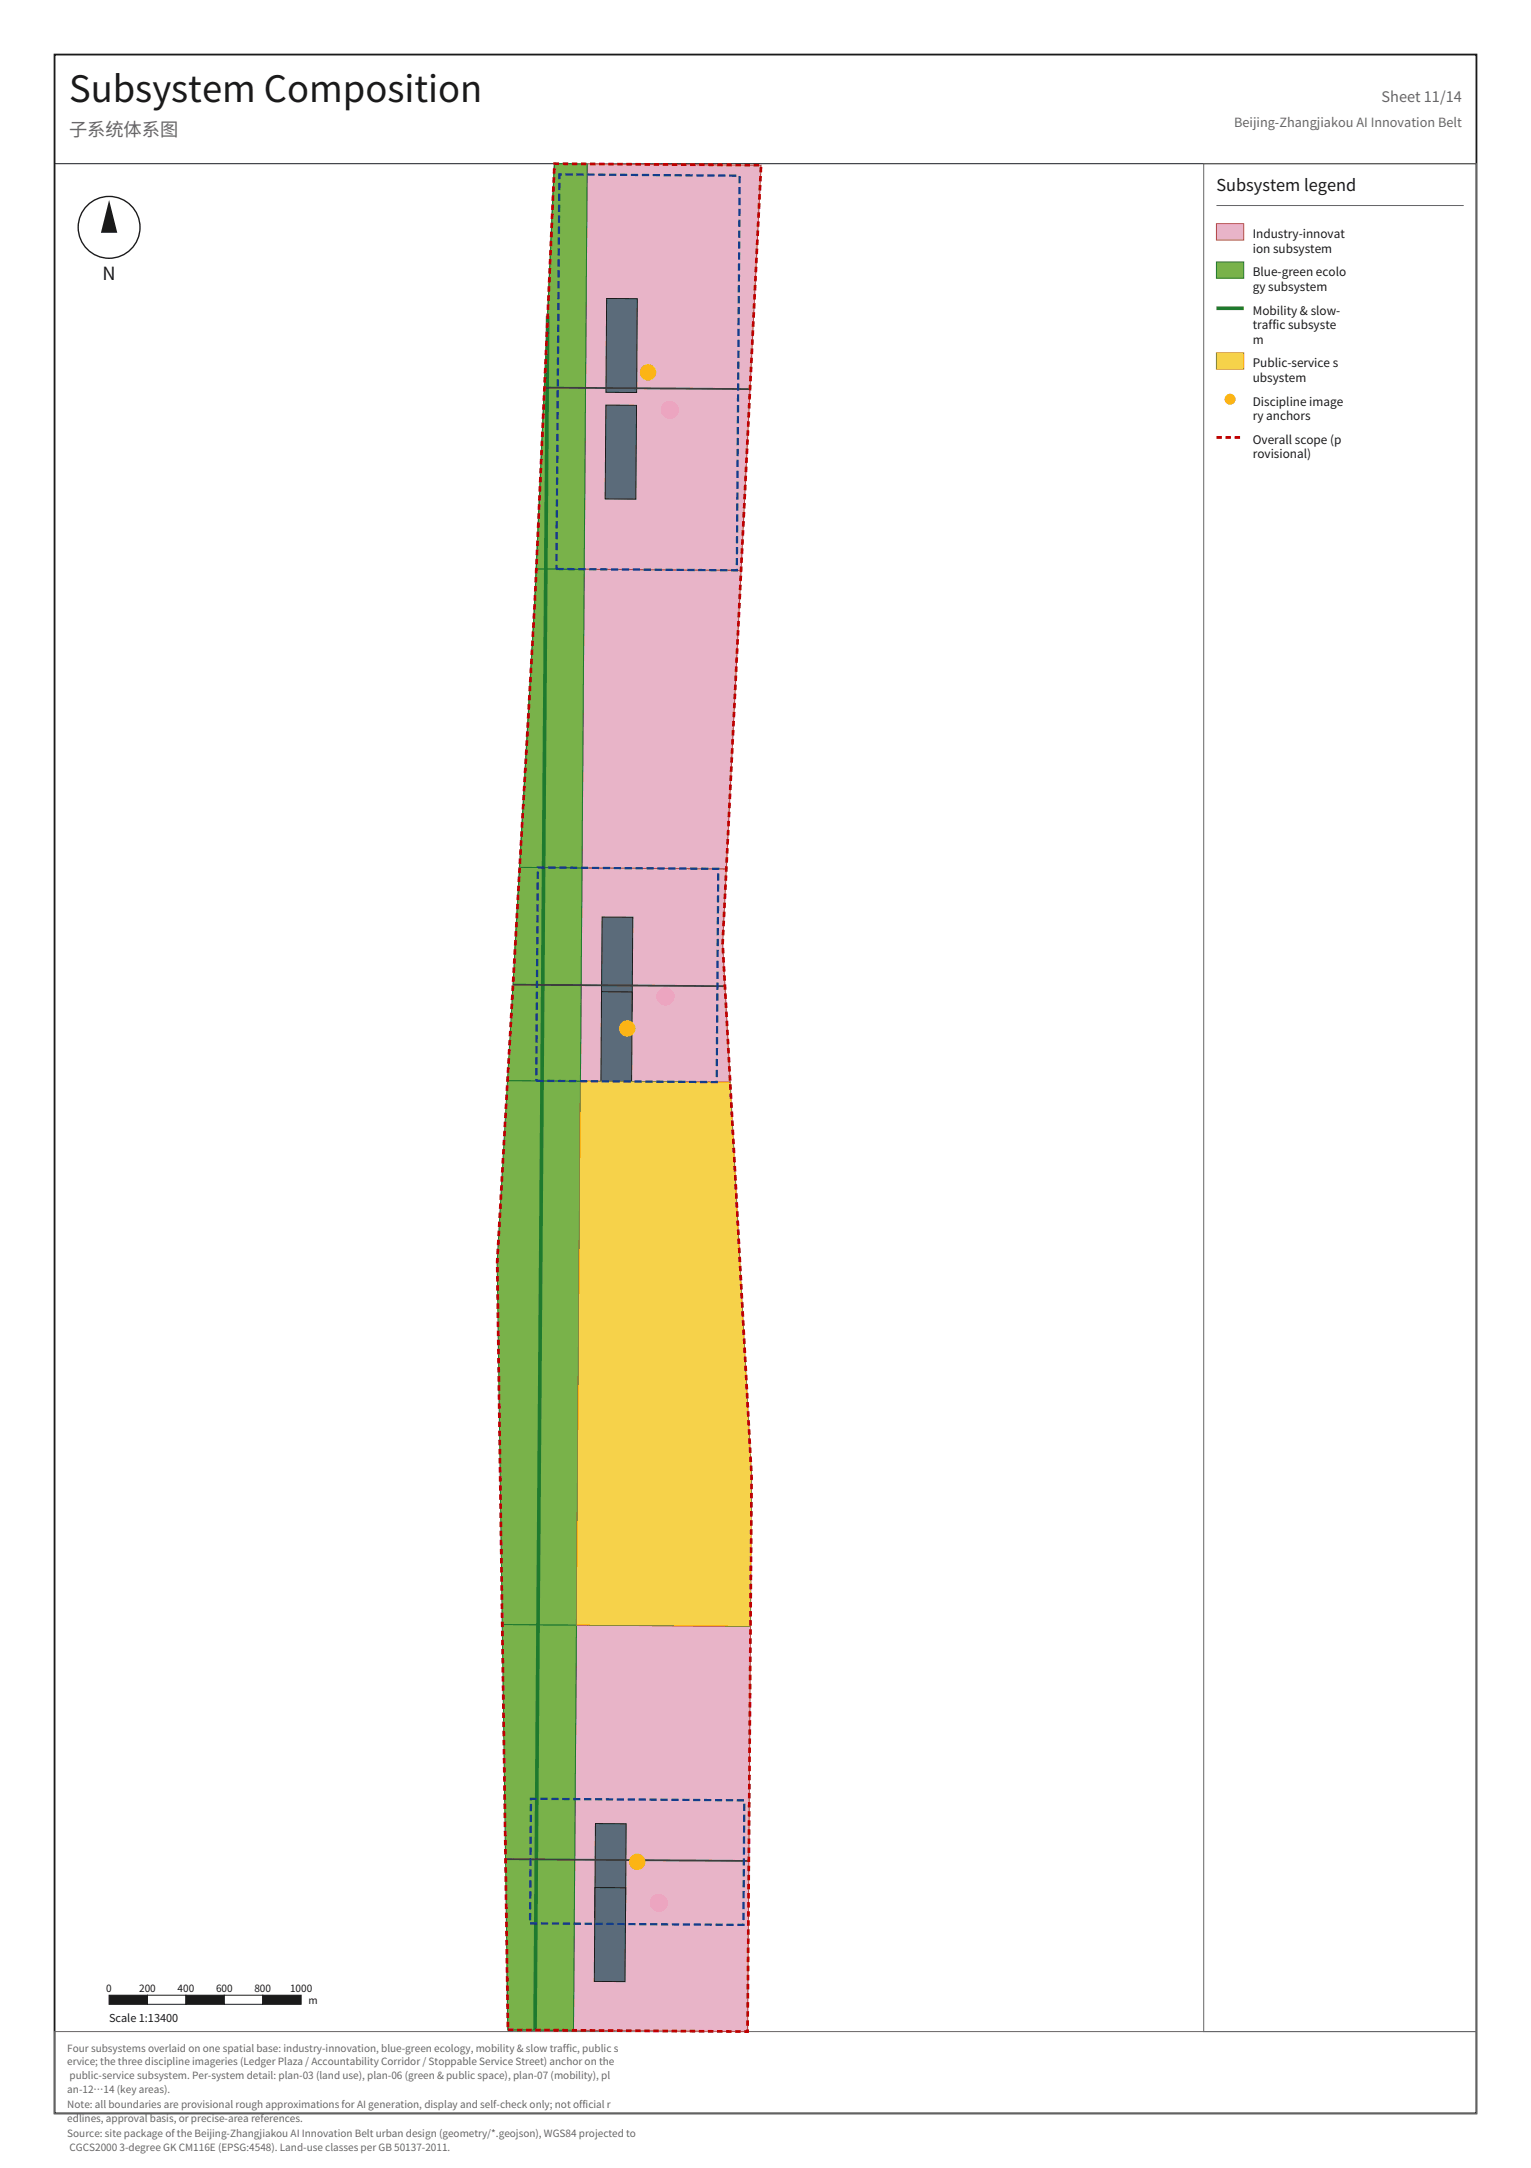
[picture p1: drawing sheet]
<svg xmlns="http://www.w3.org/2000/svg" width="594mm" height="841mm" viewBox="0 0 594 841" stroke-linecap="round" stroke-linejoin="round" font-family="sans-serif">
<defs><g id="words">
<text font-size="14.1" fill="#1a1a1a" x="26.8" y="39.5">Subsystem Composition</text>
<text font-size="7.1" fill="#666" x="26.8" y="52.9">子系统体系图</text>
<text font-size="7.1" fill="#1a1a1a" x="39.8" y="108.7">N</text>
<text font-size="6.3" fill="#1a1a1a" x="472" y="74.1">Subsystem legend</text>
<text font-size="5.6" fill="#666" x="536.1" y="39.5">Sheet 11/14</text>
<text font-size="4.9" fill="#666" x="478.9" y="49.4">Beijing-Zhangjiakou AI Innovation Belt</text>
<g font-size="4.6" fill="#1a1a1a">
<text x="486.1" y="92.4">Industry-innovat</text>
<text x="486.1" y="98.1">ion subsystem</text>
<text x="486.1" y="107.2">Blue-green ecolo</text>
<text x="486.1" y="112.9">gy subsystem</text>
<text x="486.1" y="122.1">Mobility &amp; slow-</text>
<text x="486.1" y="127.7">traffic subsyste</text>
<text x="486.1" y="133.4">m</text>
<text x="486.1" y="142.5">Public-service s</text>
<text x="486.1" y="148.2">ubsystem</text>
<text x="486.1" y="157.3">Discipline image</text>
<text x="486.1" y="163">ry anchors</text>
<text x="486.1" y="172.2">Overall scope (p</text>
<text x="486.1" y="177.8">rovisional)</text>
</g>
<text font-size="4.2" fill="#1a1a1a" x="42.3" y="784.6">Scale 1:13400</text>
<g font-size="3.9" fill="#1a1a1a">
<text x="41.3" y="772.6">0</text>
<text x="54" y="772.6">200</text>
<text x="68.9" y="772.6">400</text>
<text x="83.8" y="772.6">600</text>
<text x="98.7" y="772.6">800</text>
<text x="112.5" y="772.6">1000</text>
<text x="119.7" y="777.5">m</text>
</g>
<g font-size="3.9" fill="#666">
<text x="26.1" y="795.9">Four subsystems overlaid on one spatial base: industry-innovation, blue-green ecology, mobility &amp; slow traffic, public s</text>
<text x="26.1" y="801.2">ervice; the three discipline imageries (Ledger Plaza / Accountability Corridor / Stoppable Service Street) anchor on the</text>
<text x="27" y="806.4">public-service subsystem. Per-system detail: plan-03 (land use), plan-06 (green &amp; public space), plan-07 (mobility), pl</text>
<text x="26.1" y="811.7">an-12…14 (key areas).</text>
<text x="26.1" y="817.7">Note: all boundaries are provisional rough approximations for AI generation, display and self-check only; not official r</text>
<text x="26.1" y="823">edlines, approval basis, or precise-area references.</text>
<text x="26.1" y="829">Source: site package of the Beijing-Zhangjiakou AI Innovation Belt urban design (geometry/*.geojson), WGS84 projected to</text>
<text x="27" y="834.3">CGCS2000 3-degree GK CM116E (EPSG:4548). Land-use classes per GB 50137-2011.</text>
</g>
</g></defs>
<path d="M21.2 21.2h551.7v798.7h-551.7z" fill="none" stroke="#1a1a1a" stroke-width=".71" stroke-linecap="butt"/>
<path d="M21.2 63.5h551.7" fill="none" stroke="#1a1a1a" stroke-width=".39"/>
<path d="M467.1 63.5h105.8v724.6h-105.8zM21.2 788.1h551.7v31.8h-551.7z" fill="none" stroke="#666" stroke-width=".39"/>
<g fill="#eee" stroke="#ddd" stroke-width=".39">
<path d="M194.9 630.2l28.8 .2-1.2 157.2-25.4-.2z" fill-rule="evenodd"/>
<path d="M223.7 630.4l67.5 .5-1.1 157.2-67.6-.5z" fill-rule="evenodd"/>
<path d="M196.9 419.2l28.3 .2-1.5 211-28.8-.2-2-140.7z" fill-rule="evenodd"/>
<path d="M225.2 419.4l58.1 .4 8.3 153.2-.4 57.9-67.5-.5z" fill-rule="evenodd"/>
<path d="M201.7 336.5l24.1 .2-.6 82.7-28.3-.2z" fill-rule="evenodd"/>
<path d="M225.8 336.7l56 .4-1.4 28.9 2.9 53.8-58.1-.4z" fill-rule="evenodd"/>
<path d="M208.1 220.7l18.6 .1-.9 115.9-24.1-.2z" fill-rule="evenodd"/>
<path d="M226.7 220.8l60.9 .5-5.8 115.8-56-.4z" fill-rule="evenodd"/>
<path d="M215.2 63.5l12.6 .1-1.1 157.2-18.6-.1z" fill-rule="evenodd"/>
<path d="M227.8 63.6l67.5 .5-7.7 157.2-60.9-.5z" fill-rule="evenodd"/>
</g>
<g fill="#e8b4c8" stroke="#b23a6b" stroke-width=".42">
<path d="M223.7 630.4l67.5 .5-1.1 157.2-67.6-.5z" fill-rule="evenodd"/>
<path d="M225.8 336.7l56 .4-1.4 28.9 2.9 53.8-58.1-.4z" fill-rule="evenodd"/>
<path d="M226.7 220.8l60.9 .5-5.8 115.8-56-.4z" fill-rule="evenodd"/>
<path d="M227.8 63.6l67.5 .5-7.7 157.2-60.9-.5z" fill-rule="evenodd"/>
</g>
<g fill="#5b6b7a" stroke="#1a1a1a" stroke-width=".39">
<path d="M235.4 115.8l11.9 .1-.3 36.4-11.9-.1z" fill-rule="evenodd"/>
<path d="M235.1 157.2h11.9l-.3 36.4h-11.9z" fill-rule="evenodd"/>
<path d="M233.6 355.7l11.9 .1-.2 36.4h-11.9z" fill-rule="evenodd"/>
<path d="M233.4 384.7l11.9 .1-.2 36.4-11.9-.1z" fill-rule="evenodd"/>
<path d="M231.1 707.4l11.9 .1-.3 36.4-11.9-.1z" fill-rule="evenodd"/>
<path d="M230.9 732.2l11.9 .1-.3 36.4-11.9-.1z" fill-rule="evenodd"/>
</g>
<path d="M215.2 63.5l8.7 .1-5.4 724-21.4-.2-.3-19 3-398.9 7.8-136.4z" fill-rule="evenodd" fill="#79b24a" stroke="#1e7a2e" stroke-width=".53"/>
<g fill="#79b24a" stroke="#1e7a2e" stroke-width=".39">
<path d="M194.9 630.2l28.8 .2-1.2 157.2-25.4-.2z" fill-rule="evenodd"/>
<path d="M196.9 419.2l28.3 .2-1.5 211-28.8-.2-2-140.7z" fill-rule="evenodd"/>
<path d="M201.7 336.5l24.1 .2-.6 82.7-28.3-.2z" fill-rule="evenodd"/>
<path d="M208.1 220.7l18.6 .1-.9 115.9-24.1-.2z" fill-rule="evenodd"/>
<path d="M215.2 63.5l12.6 .1-1.1 157.2-18.6-.1z" fill-rule="evenodd"/>
</g>
<path d="M212.5 122.5l-4.9 665" fill="none" stroke="#1e7a2e" stroke-width="1.4" stroke-linecap="butt"/>
<path d="M211.3 150.4l79.7 .5M199.1 382l82.2 .6M196.2 721.2l94.4 .7" fill="none" stroke="#3a3a3a" stroke-width=".71" stroke-linecap="butt"/>
<path d="M225.2 419.4l58.1 .4 8.3 153.2-.4 57.9-67.5-.5z" fill-rule="evenodd" fill="#f6d24a" stroke="#b8860b" stroke-width=".39"/>
<g fill="#f2a0c0">
<circle cx="255.7" cy="738.2" r="3.5"/>
<circle cx="258.2" cy="386.5" r="3.5"/>
<circle cx="259.9" cy="159" r="3.5"/>
</g>
<g fill="#ffb400">
<circle cx="251.5" cy="144.4" r="3.2"/>
<circle cx="243.4" cy="399" r="3.2"/>
<circle cx="247.2" cy="722.3" r="3.2"/>
</g>
<path d="M217 67.7l70 .5-1.1 153-70-.5zM208.7 336.5l70 .5-.6 82.8-70-.5zM206 697.8l82.8 .6-.3 48.3-82.8-.6z" fill="none" stroke="#123c8c" stroke-width=".88" stroke-dasharray="2.8 1.4" stroke-linecap="butt"/>
<path d="M215.2 63.5l80.1 .6-14.9 301.9 11.2 207-1.5 215.1-93-.7-4.2-297.9 14.7-256.4z" fill="none" stroke="#c00000" stroke-width="1.1" stroke-dasharray="2.1 1.4" stroke-linecap="butt"/>
<path d="M472 79.7h96" fill="none" stroke="#666" stroke-width=".39"/>
<path d="M472 86.8h10.6v6.3h-10.6z" fill-rule="evenodd" fill="#e8b4c8" stroke="#b23a6b" stroke-width=".39"/>
<path d="M472 101.6h10.6v6.3h-10.6z" fill-rule="evenodd" fill="#79b24a" stroke="#1e7a2e" stroke-width=".39"/>
<path d="M472 119.6h10.6" fill="none" stroke="#1e7a2e" stroke-width="1.4" stroke-linecap="butt"/>
<path d="M472 136.9h10.6v6.3h-10.6z" fill-rule="evenodd" fill="#f6d24a" stroke="#b8860b" stroke-width=".39"/>
<circle cx="477.3" cy="154.9" r="2.12" fill="#ffb400"/>
<path d="M472 169.7h10.6" fill="none" stroke="#c00000" stroke-width="1.1" stroke-dasharray="2.1 1.4" stroke-linecap="butt"/>
<circle cx="42.3" cy="88.2" r="12" fill="none" stroke="#1a1a1a" stroke-width=".53"/>
<path d="M42.3 77.6l3.2 12.7h-6.3z" fill="#1a1a1a"/>
<path d="M42.3 774h14.9v3.5h-14.9z" fill-rule="evenodd" fill="#1a1a1a" stroke="#1a1a1a" stroke-width=".39"/>
<path d="M57.2 774h14.9v3.5h-14.9z" fill-rule="evenodd" fill="#fff" stroke="#1a1a1a" stroke-width=".39"/>
<path d="M72.1 774h14.9v3.5h-14.9z" fill-rule="evenodd" fill="#1a1a1a" stroke="#1a1a1a" stroke-width=".39"/>
<path d="M87 774h15v3.5h-15z" fill-rule="evenodd" fill="#fff" stroke="#1a1a1a" stroke-width=".39"/>
<path d="M102 774h14.9v3.5h-14.9z" fill-rule="evenodd" fill="#1a1a1a" stroke="#1a1a1a" stroke-width=".39"/>
<use href="#words"/>
</svg>
